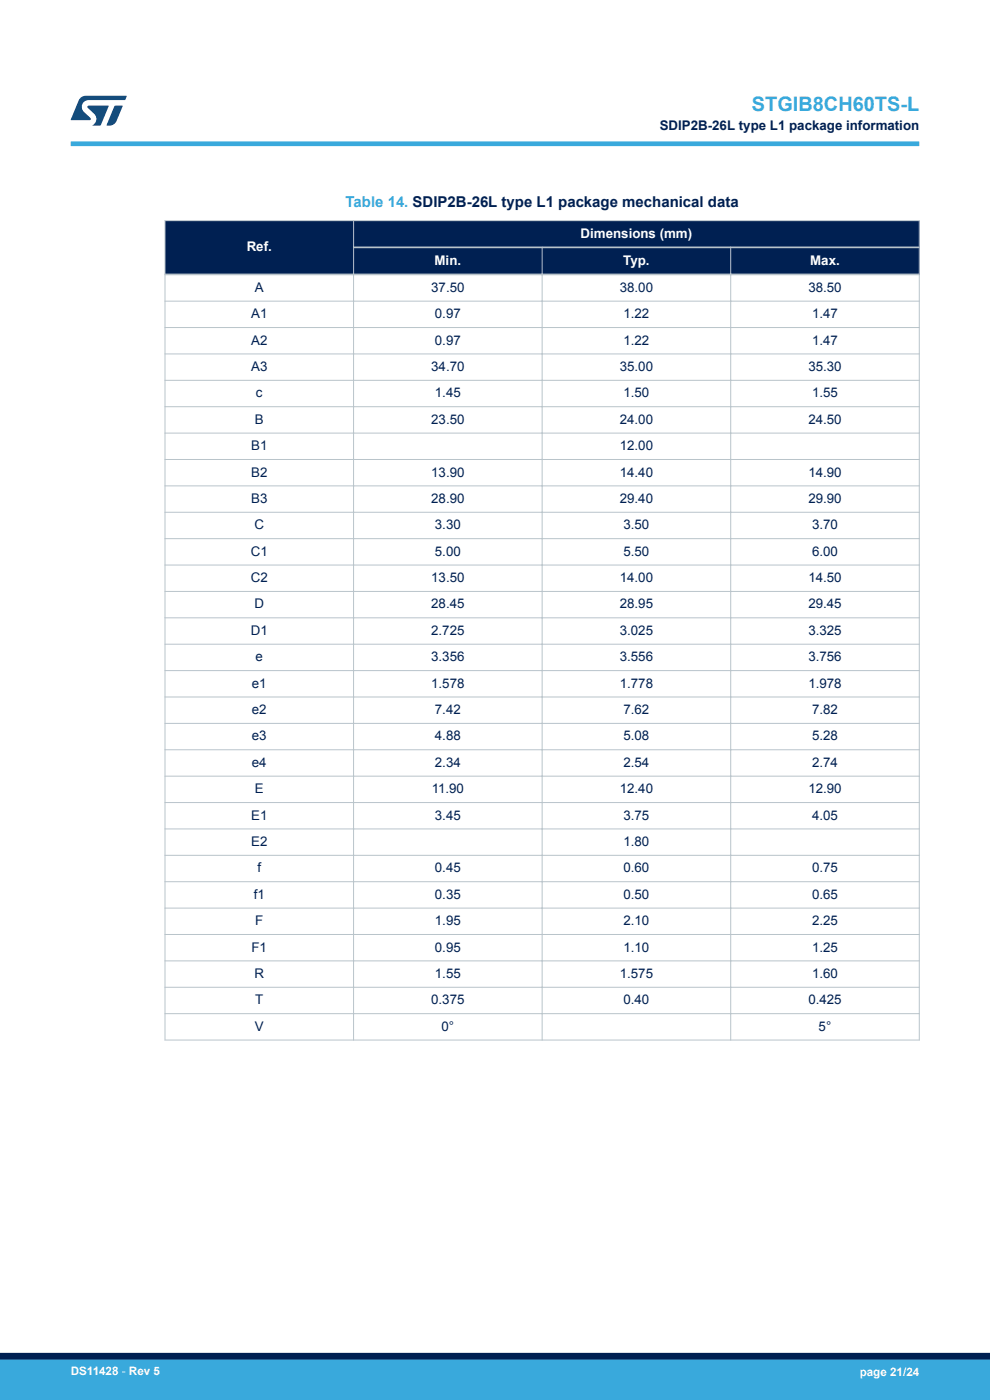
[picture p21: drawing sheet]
<svg xmlns="http://www.w3.org/2000/svg" width="210mm" height="297mm" viewBox="0 0 210 297" stroke-linecap="round" stroke-linejoin="round" font-family="sans-serif">
<defs><g id="words">
<text font-size="4.2" fill="#39a9dc" x="159.5" y="23.5">STGIB8CH60TS-L</text>
<text font-size="3.2" fill="#39a9dc" x="73.3" y="43.8">Table 14. SDIP2B-26L type L1 package mechanical data</text>
<g font-size="2.8" fill="#002052">
<text x="140" y="27.5">SDIP2B-26L type L1 package information</text>
<text x="54.1" y="61.9">A</text>
<text x="91.5" y="61.9">37.50</text>
<text x="131.5" y="61.9">38.00</text>
<text x="171.5" y="61.9">38.50</text>
<text x="53.3" y="67.5">A1</text>
<text x="92.3" y="67.5">0.97</text>
<text x="132.3" y="67.5">1.22</text>
<text x="172.3" y="67.5">1.47</text>
<text x="53.3" y="73.1">A2</text>
<text x="92.3" y="73.1">0.97</text>
<text x="132.3" y="73.1">1.22</text>
<text x="172.3" y="73.1">1.47</text>
<text x="53.3" y="78.7">A3</text>
<text x="91.5" y="78.7">34.70</text>
<text x="131.5" y="78.7">35.00</text>
<text x="171.5" y="78.7">35.30</text>
<text x="54.1" y="89.9">B</text>
<text x="54.3" y="84.3">c</text>
<text x="91.5" y="89.9">23.50</text>
<text x="92.3" y="84.3">1.45</text>
<text x="131.5" y="89.9">24.00</text>
<text x="132.3" y="84.3">1.50</text>
<text x="171.5" y="89.9">24.50</text>
<text x="172.3" y="84.3">1.55</text>
<text x="53.3" y="95.5">B1</text>
<text x="131.5" y="95.5">12.00</text>
<text x="53.3" y="101.1">B2</text>
<text x="91.5" y="101.1">13.90</text>
<text x="131.5" y="101.1">14.40</text>
<text x="171.5" y="101.1">14.90</text>
<text x="53.3" y="106.7">B3</text>
<text x="91.5" y="106.7">28.90</text>
<text x="131.5" y="106.7">29.40</text>
<text x="171.5" y="106.7">29.90</text>
<text x="54" y="112.3">C</text>
<text x="92.3" y="112.3">3.30</text>
<text x="132.3" y="112.3">3.50</text>
<text x="172.3" y="112.3">3.70</text>
<text x="53.2" y="117.9">C1</text>
<text x="92.3" y="117.9">5.00</text>
<text x="132.3" y="117.9">5.50</text>
<text x="172.3" y="117.9">6.00</text>
<text x="53.2" y="123.5">C2</text>
<text x="91.5" y="123.5">13.50</text>
<text x="131.5" y="123.5">14.00</text>
<text x="171.5" y="123.5">14.50</text>
<text x="54" y="129.1">D</text>
<text x="91.5" y="129.1">28.45</text>
<text x="131.5" y="129.1">28.95</text>
<text x="171.5" y="129.1">29.45</text>
<text x="53.2" y="134.7">D1</text>
<text x="91.5" y="134.7">2.725</text>
<text x="131.5" y="134.7">3.025</text>
<text x="171.5" y="134.7">3.325</text>
<text x="54.2" y="140.3">e</text>
<text x="91.5" y="140.3">3.356</text>
<text x="131.5" y="140.3">3.556</text>
<text x="171.5" y="140.3">3.756</text>
<text x="53.4" y="145.9">e1</text>
<text x="91.5" y="145.9">1.578</text>
<text x="131.5" y="145.9">1.778</text>
<text x="171.5" y="145.9">1.978</text>
<text x="53.4" y="151.5">e2</text>
<text x="92.3" y="151.5">7.42</text>
<text x="132.3" y="151.5">7.62</text>
<text x="172.3" y="151.5">7.82</text>
<text x="53.4" y="157.1">e3</text>
<text x="92.3" y="157.1">4.88</text>
<text x="132.3" y="157.1">5.08</text>
<text x="172.3" y="157.1">5.28</text>
<text x="53.4" y="162.7">e4</text>
<text x="92.3" y="162.7">2.34</text>
<text x="132.3" y="162.7">2.54</text>
<text x="172.3" y="162.7">2.74</text>
<text x="53.3" y="173.9">E1</text>
<text x="54.1" y="168.3">E</text>
<text x="91.6" y="168.3">11.90</text>
<text x="92.3" y="173.9">3.45</text>
<text x="131.5" y="168.3">12.40</text>
<text x="132.3" y="173.9">3.75</text>
<text x="171.5" y="168.3">12.90</text>
<text x="172.3" y="173.9">4.05</text>
<text x="53.3" y="179.5">E2</text>
<text x="132.3" y="179.5">1.80</text>
<text x="54.6" y="185.1">f</text>
<text x="92.3" y="185.1">0.45</text>
<text x="132.3" y="185.1">0.60</text>
<text x="172.3" y="185.1">0.75</text>
<text x="53.8" y="190.7">f1</text>
<text x="92.3" y="190.7">0.35</text>
<text x="132.3" y="190.7">0.50</text>
<text x="172.3" y="190.7">0.65</text>
<text x="54.1" y="196.3">F</text>
<text x="92.3" y="196.3">1.95</text>
<text x="132.3" y="196.3">2.10</text>
<text x="172.3" y="196.3">2.25</text>
<text x="53.4" y="201.9">F1</text>
<text x="92.3" y="201.9">0.95</text>
<text x="132.3" y="201.9">1.10</text>
<text x="172.3" y="201.9">1.25</text>
<text x="54" y="207.5">R</text>
<text x="92.3" y="207.5">1.55</text>
<text x="131.5" y="207.5">1.575</text>
<text x="172.3" y="207.5">1.60</text>
<text x="54.1" y="213.1">T</text>
<text x="91.5" y="213.1">0.375</text>
<text x="132.3" y="213.1">0.40</text>
<text x="171.5" y="213.1">0.425</text>
<text x="54.1" y="218.7">V</text>
<text x="93.7" y="218.7">0°</text>
<text x="173.7" y="218.7">5°</text>
</g>
<g font-size="2.8" fill="#fff">
<text x="52.3" y="53.3">Ref.</text>
<text x="123.2" y="50.4">Dimensions (mm)</text>
<text x="92.2" y="56.2">Min.</text>
<text x="132.2" y="56.2">Typ.</text>
<text x="171.9" y="56.2">Max.</text>
</g>
<g font-size="2.5" fill="#fff">
<text x="15" y="291.6">DS11428 - Rev 5</text>
<text x="182.4" y="291.9">page 21/24</text>
</g>
</g></defs>
<g fill="#002052">
<path d="M35 46.8h160v11.4h-160z" fill-rule="evenodd"/>
<path d="M35 46.8h160v5.7h-160z" fill-rule="evenodd"/>
<path d="M35 52.5h160v5.7h-160z" fill-rule="evenodd"/>
<path d="M35.1 46.9h39.8v11.1h-39.8z" fill-rule="evenodd"/>
</g>
<g fill="none" stroke="#b9c4ca" stroke-width=".21">
<path d="M34.9 46.8h160.2M35 46.7v174M75 46.7v174M115 52.3v168.4M155 52.3v168.4M195 46.7v174M34.9 63.9h160.2M34.9 69.5h160.2M34.9 75.1h160.2M34.9 80.7h160.2M34.9 86.3h160.2M34.9 91.9h160.2"/>
<path d="M34.9 97.5h160.2M34.9 103.1h160.2M34.9 108.7h160.2M34.9 114.3h160.2M34.9 119.9h160.2M34.9 125.5h160.2M34.9 131.1h160.2M34.9 136.7h160.2M34.9 142.3h160.2M34.9 147.9h160.2M34.9 153.5h160.2M34.9 159.1h160.2"/>
<path d="M34.9 164.7h160.2M34.9 170.3h160.2M34.9 175.9h160.2M34.9 181.5h160.2M34.9 187.1h160.2M34.9 192.6h160.2M34.9 198.2h160.2M34.9 203.8h160.2M34.9 209.4h160.2M34.9 215h160.2M34.9 220.6h160.2"/>
</g>
<path d="M74.9 52.5h120.2M195.1 58.2h-160.2" fill="none" stroke="#b9c4ca" stroke-width=".35"/>
<path d="M15 30.5h180" fill="none" stroke="#39a9dc" stroke-width="1"/>
<g fill="#005288">
<path d="M17.1 20.7l1.1-.4 8.7 .1-.4 .8h-7.6a1.45 1.45 0 0 0-1.4 .9 1.45 1.45 0 0 0 .2 1.6l1.5 1.3v.4l-4.2 .1 1.7-4.2z"/>
<path d="M24.3 22.4l1.7 .1-1.3 3.2a1.6 1.6 0 0 1-1.5 .9l-.6-.1z"/>
<path d="M18.6 22.5h4.5l-1.8 4.1h-1.7a1.54 1.54 0 0 0 .4-2.4l-1.4-1.3z"/>
</g>
<g fill="#39a9dc">
<path d="M0 288.4h210v8.6h-210z" fill-rule="evenodd"/>
<path d="M-.1 288.4h210.2v4.4h-210.2z" fill-rule="evenodd"/>
</g>
<path d="M0 287.7h210" fill="none" stroke="#002052" stroke-width="1.4"/>
<use href="#words"/>
</svg>
